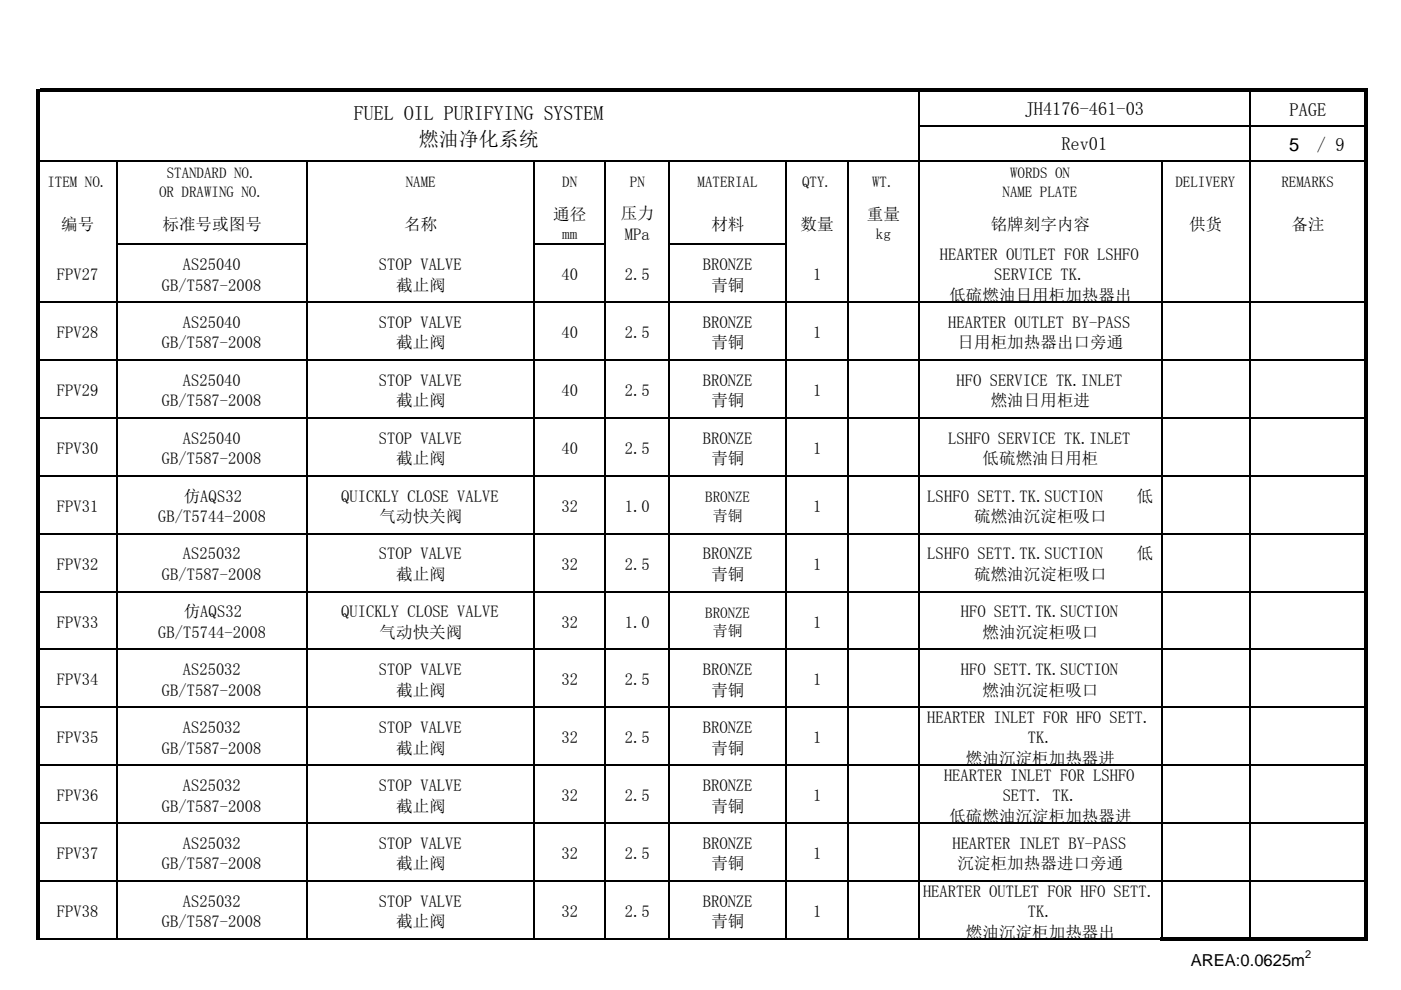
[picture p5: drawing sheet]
<svg xmlns="http://www.w3.org/2000/svg" width="297mm" height="210mm" viewBox="0 0 297 210" stroke-linecap="round" stroke-linejoin="round" font-family="sans-serif">
<defs><g id="words">
<g font-size="4.2">
<text x="75.1" y="25.5">FUEL OIL PURIFYING SYSTEM</text>
<text x="88.8" y="31">燃油净化系统</text>
</g>
<g font-size="3.9">
<text x="217.3" y="24.4">JH4176-461-03</text>
<text x="273.4" y="24.6">PAGE</text>
<text x="225" y="31.9">Rev01</text>
<text x="273.3" y="32">5</text>
<text x="279.2" y="32">/ 9</text>
</g>
<g font-size="3.5">
<text x="117.3" y="46.7">通径</text>
<text x="131.7" y="46.5">压力</text>
<text x="183.8" y="46.7">重量</text>
<text x="13" y="48.7">编号</text>
<text x="34.5" y="48.7">标准号或图号</text>
<text x="85.7" y="48.7">名称</text>
<text x="132.5" y="50.9">MPa</text>
<text x="150.8" y="48.7">材料</text>
<text x="169.8" y="48.7">数量</text>
<text x="210.1" y="48.7">铭牌刻字内容</text>
<text x="252.1" y="48.7">供货</text>
<text x="273.8" y="48.7">备注</text>
<text x="12.1" y="59.4">FPV27</text>
<text x="38.8" y="57.3">AS25040</text>
<text x="80.3" y="57.3">STOP VALVE</text>
<text x="119" y="59.4">40</text>
<text x="132.5" y="59.4">2.5</text>
<text x="149" y="57.3">BRONZE</text>
<text x="172.4" y="59.4">1</text>
<text x="199.3" y="55.1">HEARTER OUTLET FOR LSHFO</text>
<text x="210.8" y="59.5">SERVICE TK.</text>
<text x="34.3" y="61.6">GB/T587-2008</text>
<text x="84" y="61.6">截止阀</text>
<text x="150.8" y="61.6">青铜</text>
<text x="201.3" y="63.8">低硫燃油日用柜加热器出</text>
<text x="12.1" y="71.7">FPV28</text>
<text x="38.8" y="69.6">AS25040</text>
<text x="80.3" y="69.6">STOP VALVE</text>
<text x="119" y="71.7">40</text>
<text x="132.5" y="71.7">2.5</text>
<text x="149" y="69.6">BRONZE</text>
<text x="172.4" y="71.7">1</text>
<text x="201" y="69.6">HEARTER OUTLET BY-PASS</text>
<text x="34.3" y="73.9">GB/T587-2008</text>
<text x="84" y="73.9">截止阀</text>
<text x="150.8" y="73.9">青铜</text>
<text x="203" y="73.9">日用柜加热器出口旁通</text>
<text x="12.1" y="84">FPV29</text>
<text x="38.8" y="81.8">AS25040</text>
<text x="80.3" y="81.8">STOP VALVE</text>
<text x="119" y="84">40</text>
<text x="132.5" y="84">2.5</text>
<text x="149" y="81.8">BRONZE</text>
<text x="172.4" y="84">1</text>
<text x="202.8" y="81.8">HFO SERVICE TK.INLET</text>
<text x="34.3" y="86.2">GB/T587-2008</text>
<text x="84" y="86.2">截止阀</text>
<text x="150.8" y="86.2">青铜</text>
<text x="210.1" y="86.2">燃油日用柜进</text>
<text x="38.8" y="94.1">AS25040</text>
<text x="80.3" y="94.1">STOP VALVE</text>
<text x="149" y="94.1">BRONZE</text>
<text x="201" y="94.1">LSHFO SERVICE TK.INLET</text>
<text x="12.1" y="96.3">FPV30</text>
<text x="34.3" y="98.5">GB/T587-2008</text>
<text x="84" y="98.5">截止阀</text>
<text x="119" y="96.3">40</text>
<text x="132.5" y="96.3">2.5</text>
<text x="150.8" y="98.5">青铜</text>
<text x="172.4" y="96.3">1</text>
<text x="208.3" y="98.5">低硫燃油日用柜</text>
<text x="38.9" y="106.4">仿AQS32</text>
<text x="72.3" y="106.4">QUICKLY CLOSE VALVE</text>
<text x="196.6" y="106.4">LSHFO SETT.TK.SUCTION</text>
<text x="241" y="106.4">低</text>
<text x="12.1" y="108.5">FPV31</text>
<text x="33.6" y="110.7">GB/T5744-2008</text>
<text x="80.5" y="110.7">气动快关阀</text>
<text x="119" y="108.5">32</text>
<text x="132.5" y="108.5">1.0</text>
<text x="172.4" y="108.5">1</text>
<text x="206.5" y="110.7">硫燃油沉淀柜吸口</text>
<text x="38.8" y="118.7">AS25032</text>
<text x="80.3" y="118.7">STOP VALVE</text>
<text x="149" y="118.7">BRONZE</text>
<text x="196.6" y="118.7">LSHFO SETT.TK.SUCTION</text>
<text x="241" y="118.7">低</text>
<text x="12.1" y="120.8">FPV32</text>
<text x="34.3" y="123">GB/T587-2008</text>
<text x="84" y="123">截止阀</text>
<text x="119" y="120.8">32</text>
<text x="132.5" y="120.8">2.5</text>
<text x="150.8" y="123">青铜</text>
<text x="172.4" y="120.8">1</text>
<text x="206.5" y="123">硫燃油沉淀柜吸口</text>
<text x="38.9" y="130.9">仿AQS32</text>
<text x="72.3" y="130.9">QUICKLY CLOSE VALVE</text>
<text x="203.7" y="130.9">HFO SETT.TK.SUCTION</text>
<text x="12.1" y="133.1">FPV33</text>
<text x="33.6" y="135.3">GB/T5744-2008</text>
<text x="80.5" y="135.3">气动快关阀</text>
<text x="119" y="133.1">32</text>
<text x="132.5" y="133.1">1.0</text>
<text x="172.4" y="133.1">1</text>
<text x="208.3" y="135.3">燃油沉淀柜吸口</text>
<text x="38.8" y="143.2">AS25032</text>
<text x="80.3" y="143.2">STOP VALVE</text>
<text x="149" y="143.2">BRONZE</text>
<text x="203.7" y="143.2">HFO SETT.TK.SUCTION</text>
<text x="12.1" y="145.4">FPV34</text>
<text x="34.3" y="147.6">GB/T587-2008</text>
<text x="84" y="147.6">截止阀</text>
<text x="119" y="145.4">32</text>
<text x="132.5" y="145.4">2.5</text>
<text x="150.8" y="147.6">青铜</text>
<text x="172.4" y="145.4">1</text>
<text x="208.3" y="147.6">燃油沉淀柜吸口</text>
<text x="38.8" y="155.5">AS25032</text>
<text x="80.3" y="155.5">STOP VALVE</text>
<text x="149" y="155.5">BRONZE</text>
<text x="196.6" y="153.3">HEARTER INLET FOR HFO SETT.</text>
<text x="12.1" y="157.6">FPV35</text>
<text x="34.3" y="159.9">GB/T587-2008</text>
<text x="84" y="159.9">截止阀</text>
<text x="119" y="157.6">32</text>
<text x="132.5" y="157.6">2.5</text>
<text x="150.8" y="159.9">青铜</text>
<text x="172.4" y="157.6">1</text>
<text x="217.9" y="157.7">TK.</text>
<text x="38.8" y="167.8">AS25032</text>
<text x="80.3" y="167.8">STOP VALVE</text>
<text x="149" y="167.8">BRONZE</text>
<text x="200.1" y="165.6">HEARTER INLET FOR LSHFO</text>
<text x="204.8" y="162.1">燃油沉淀柜加热器进</text>
<text x="12.1" y="169.9">FPV36</text>
<text x="34.3" y="172.1">GB/T587-2008</text>
<text x="84" y="172.1">截止阀</text>
<text x="119" y="169.9">32</text>
<text x="132.5" y="169.9">2.5</text>
<text x="150.8" y="172.1">青铜</text>
<text x="172.4" y="169.9">1</text>
<text x="212.6" y="170">SETT. TK.</text>
<text x="201.3" y="174.3">低硫燃油沉淀柜加热器进</text>
<text x="12.1" y="182.2">FPV37</text>
<text x="34.3" y="184.4">GB/T587-2008</text>
<text x="38.8" y="180">AS25032</text>
<text x="80.3" y="180">STOP VALVE</text>
<text x="84" y="184.4">截止阀</text>
<text x="119" y="182.2">32</text>
<text x="132.5" y="182.2">2.5</text>
<text x="149" y="180">BRONZE</text>
<text x="150.8" y="184.4">青铜</text>
<text x="172.4" y="182.2">1</text>
<text x="201.9" y="180">HEARTER INLET BY-PASS</text>
<text x="203" y="184.4">沉淀柜加热器进口旁通</text>
<text x="195.7" y="190.2">HEARTER OUTLET FOR HFO SETT.</text>
<text x="12.1" y="194.5">FPV38</text>
<text x="34.3" y="196.7">GB/T587-2008</text>
<text x="38.8" y="192.3">AS25032</text>
<text x="80.3" y="192.3">STOP VALVE</text>
<text x="84" y="196.7">截止阀</text>
<text x="119" y="194.5">32</text>
<text x="132.5" y="194.5">2.5</text>
<text x="149" y="192.3">BRONZE</text>
<text x="150.8" y="196.7">青铜</text>
<text x="172.4" y="194.5">1</text>
<text x="217.9" y="194.5">TK.</text>
<text x="204.8" y="198.9">燃油沉淀柜加热器出</text>
<text x="252.5" y="204.9">AREA:0.0625m</text>
</g>
<g font-size="3.2">
<text x="10.1" y="39.7">ITEM NO.</text>
<text x="33.7" y="41.7">OR DRAWING NO.</text>
<text x="35.3" y="37.7">STANDARD NO.</text>
<text x="86" y="39.7">NAME</text>
<text x="119.2" y="39.7">DN</text>
<text x="133.6" y="39.7">PN</text>
<text x="147.9" y="39.7">MATERIAL</text>
<text x="170" y="39.7">QTY.</text>
<text x="184.9" y="39.7">WT.</text>
<text x="212.6" y="41.7">NAME PLATE</text>
<text x="214.2" y="37.7">WORDS ON</text>
<text x="249.2" y="39.7">DELIVERY</text>
<text x="271.7" y="39.7">REMARKS</text>
<text x="119.2" y="50.7">mm</text>
<text x="185.7" y="50.7">kg</text>
<text x="149.5" y="106.4">BRONZE</text>
<text x="151.2" y="110.4">青铜</text>
<text x="149.5" y="131">BRONZE</text>
<text x="151.2" y="135">青铜</text>
</g>
<text font-size="2.3" x="276.7" y="203.2">2</text>
</g></defs>
<path d="M7.8 18.8h.7v33.1h-.7zM8.5 18.8h281.5v.7h-281.5zM289.3 19.5h.7v32.4h-.7z" fill="#000"/>
<path d="M194.8 19.5v32.4M264.9 19.5v32.4M8.5 34.1h280.8M24.8 34.3v17.6M65.1 34.3v17.6M113.3 34.3v17.6M128.3 34.3v17.6M141.9 34.3v17.6M166.7 34.3v17.6M179.8 34.3v17.6M195 26.6h94.3M246.3 34.3v17.6" fill="none" stroke="#000" stroke-width=".34"/>
<g fill="#fff">
<path d="M8.3 52h171.5v49h-171.5z"/>
<path d="M194.8 52h51.5v49h-51.5z"/>
<path d="M8.3 100.9h238v61.4h-238z"/>
<path d="M8.3 162.3h171.5v12.3h-171.5z"/>
<path d="M194.8 162.3h51.5v12.3h-51.5z"/>
<path d="M8.3 174.6h238v12.3h-238z"/>
<path d="M8.3 186.9h171.5v12.3h-171.5z"/>
<path d="M194.8 186.9h51.5v12.3h-51.5z"/>
</g>
<g fill="none" stroke="#000" stroke-width=".34">
<path d="M24.8 51.6v147.7M25 51.8h40.3M65.1 52v147.3M113.3 51.6v147.7M113.5 51.8h15M128.3 52v147.3M141.9 51.6v147.7M142.1 51.8h24.8M166.7 52v147.3M179.8 51.8v147.5M194.8 51.8v147.5M246.3 51.8v147"/>
<path d="M264.9 51.8v147M8.5 64.1h280.8M8.5 76.4h280.8M8.5 88.6h280.8M8.5 100.9h280.8M8.5 113.2h280.8M8.5 125.5h280.8M8.5 137.8h280.8M8.5 150h280.8M8.5 162.3h280.8M8.5 174.6h280.8M8.5 199.1h237.6"/>
<path d="M8.5 186.9h280.8"/>
</g>
<path d="M7.8 51.8h.7v147.5h-.7zM289.3 51.8h.7v147.7h-.7zM246.1 198.8h43.9v.7h-43.9z" fill="#000"/>
<use href="#words"/>
</svg>
